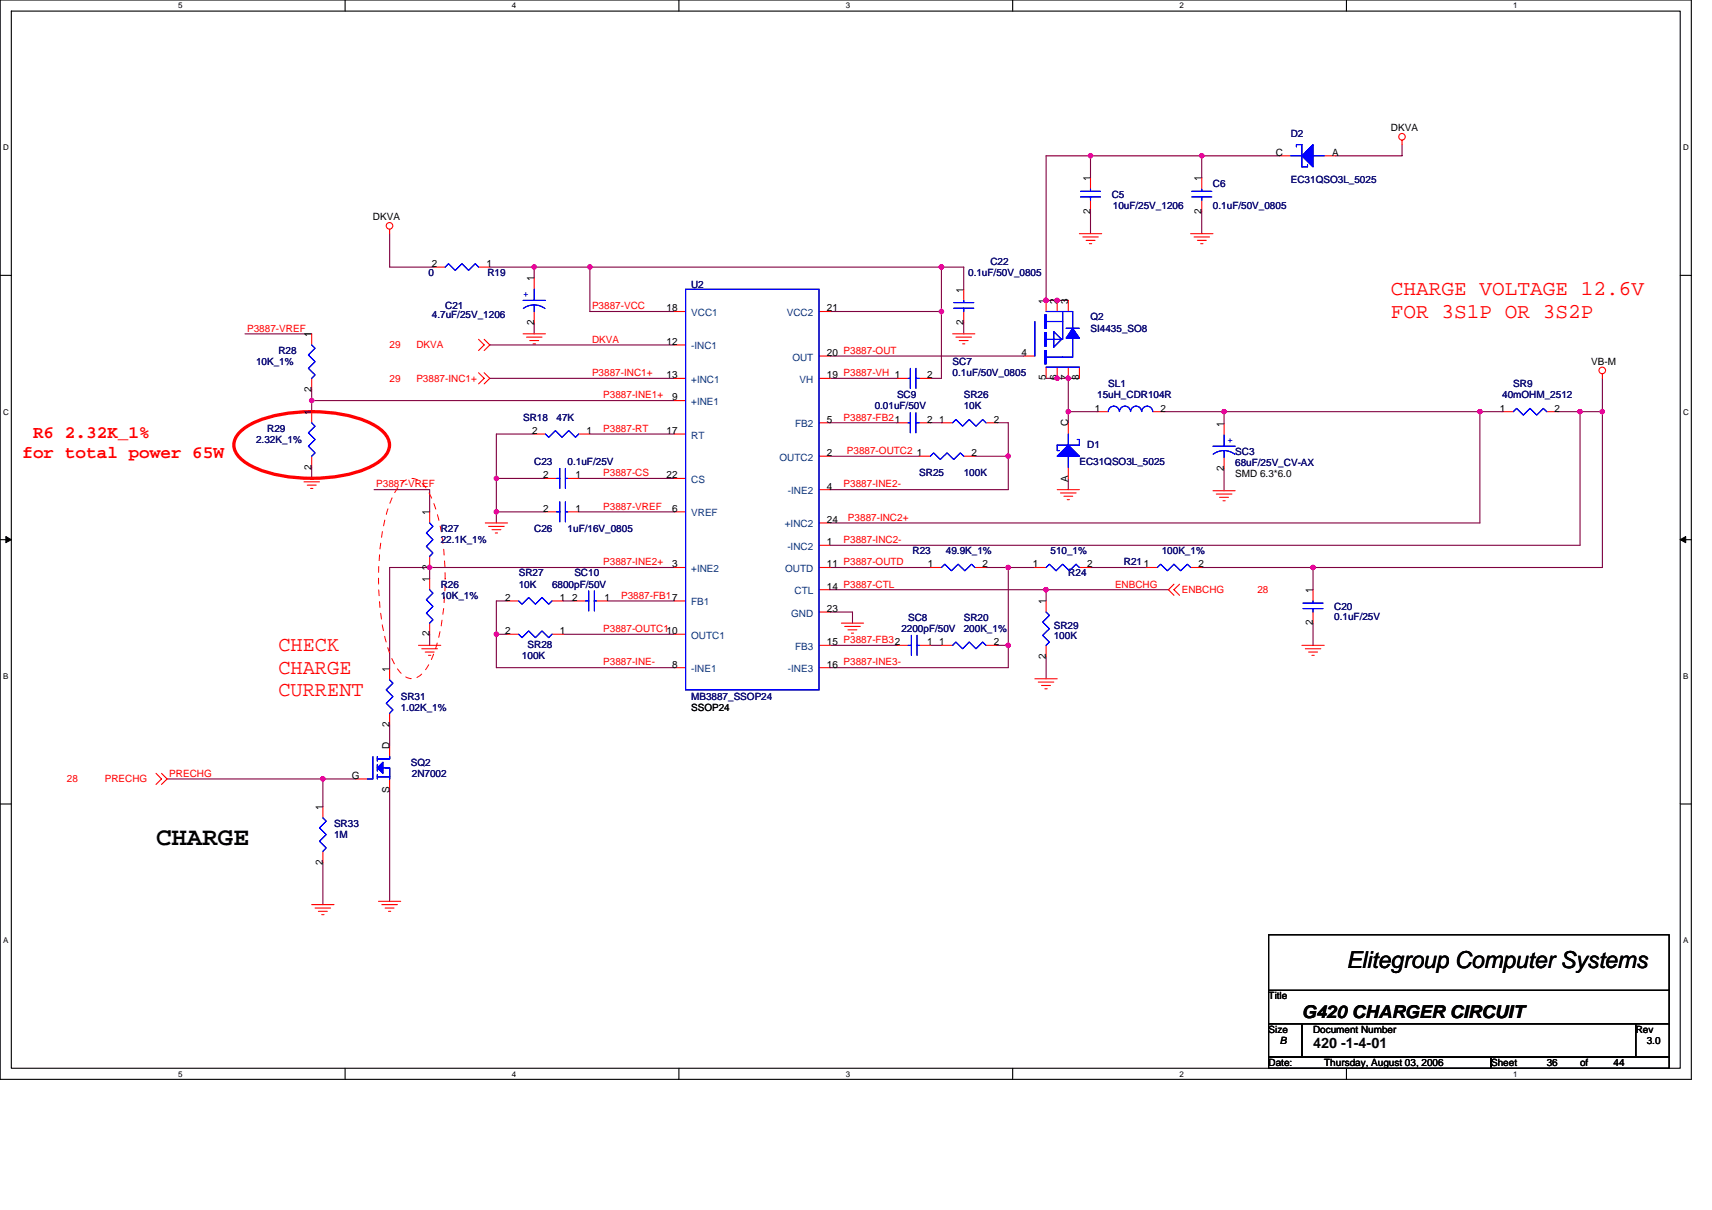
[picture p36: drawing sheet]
<svg xmlns="http://www.w3.org/2000/svg" width="297mm" height="210mm" viewBox="0 0 297 210" stroke-linecap="round" stroke-linejoin="round" font-family="sans-serif">
<defs><g id="words">
<text font-size="4.4" x="27.1" y="146.5">CHARGE</text>
<text font-size="4" x="233.6" y="167.9">Elitegroup Computer Systems</text>
<g font-size="3.7" fill="#f00">
<text x="241.3" y="51.2">CHARGE VOLTAGE 12.6V</text>
<text x="241.3" y="55.1">FOR 3S1P OR 3S2P</text>
<text x="48.3" y="112.9">CHECK</text>
<text x="48.3" y="116.9">CHARGE</text>
<text x="48.3" y="120.8">CURRENT</text>
</g>
<g font-size="3.1" fill="#f00">
<text x="5.7" y="75.9">R6 2.32K_1%</text>
<text x="3.9" y="79.4">for total power 65W</text>
</g>
<text font-size="3.1" x="225.9" y="176.6">G420 CHARGER CIRCUIT</text>
<text font-size="2.5" x="227.8" y="181.8">420 -1-4-01</text>
<g font-size="1.7" fill="#000080">
<text x="224" y="23.7">D2</text>
<text x="192.9" y="34.4">C5</text>
<text x="210.5" y="32.4">C6</text>
<text x="224" y="31.7">EC31QSO3L_5025</text>
<text x="193.1" y="36.3">10uF/25V_1206</text>
<text x="210.5" y="36.3">0.1uF/50V_0805</text>
<text x="74.4" y="47.9">0</text>
<text x="84.6" y="47.9">R19</text>
<text x="168" y="47.9">0.1uF/50V_0805</text>
<text x="171.8" y="45.9">C22</text>
<text x="77.3" y="53.7">C21</text>
<text x="119.9" y="50">U2</text>
<text x="74.9" y="55.2">4.7uF/25V_1206</text>
<text x="189.2" y="55.6">Q2</text>
<text x="189.2" y="57.5">SI4435_SO8</text>
<text x="44.4" y="63.3">10K_1%</text>
<text x="48.3" y="61.4">R28</text>
<text x="165.3" y="63.3">SC7</text>
<text x="165.3" y="65.2">0.1uF/50V_0805</text>
<text x="151.8" y="71">0.01uF/50V</text>
<text x="155.6" y="69.1">SC9</text>
<text x="167.2" y="69.1">SR26</text>
<text x="167.2" y="71">10K</text>
<text x="190.4" y="69.1">15uH_CDR104R</text>
<text x="192.3" y="67.2">SL1</text>
<text x="260.6" y="69.1">40mOHM_2512</text>
<text x="262.6" y="67.2">SR9</text>
<text x="44.4" y="76.8">2.32K_1%</text>
<text x="46.4" y="74.9">R29</text>
<text x="90.8" y="73">SR18</text>
<text x="96.6" y="73">47K</text>
<text x="188.6" y="77.8">D1</text>
<text x="92.7" y="80.7">C23</text>
<text x="98.5" y="80.7">0.1uF/25V</text>
<text x="159.5" y="82.6">SR25</text>
<text x="167.2" y="82.6">100K</text>
<text x="187.3" y="80.7">EC31QSO3L_5025</text>
<text x="214.3" y="79">SC3</text>
<text x="214.3" y="80.9">68uF/25V_CV-AX</text>
<text x="76.5" y="92.3">R27</text>
<text x="76.5" y="94.2">22.1K_1%</text>
<text x="92.7" y="92.3">C26</text>
<text x="98.5" y="92.3">1uF/16V_0805</text>
<text x="76.5" y="101.9">R26</text>
<text x="90" y="100">SR27</text>
<text x="90" y="101.9">10K</text>
<text x="95.8" y="101.9">6800pF/50V</text>
<text x="99.6" y="100">SC10</text>
<text x="158.3" y="96.1">R23</text>
<text x="164.1" y="96.1">49.9K_1%</text>
<text x="182.3" y="96.1">510_1%</text>
<text x="185.4" y="100">R24</text>
<text x="195" y="98.1">R21</text>
<text x="201.6" y="96.1">100K_1%</text>
<text x="76.5" y="103.8">10K_1%</text>
<text x="157.6" y="107.7">SC8</text>
<text x="167.2" y="107.7">SR20</text>
<text x="231.5" y="105.8">C20</text>
<text x="231.5" y="107.5">0.1uF/25V</text>
<text x="91.5" y="112.4">SR28</text>
<text x="156.4" y="109.6">2200pF/50V</text>
<text x="167.2" y="109.6">200K_1%</text>
<text x="182.8" y="109.1">SR29</text>
<text x="182.8" y="110.8">100K</text>
<text x="90.6" y="114.3">100K</text>
<text x="69.5" y="121.4">SR31</text>
<text x="69.5" y="123.4">1.02K_1%</text>
<text x="119.9" y="121.4">MB3887_SSOP24</text>
<text x="71.3" y="132.8">SQ2</text>
<text x="71.5" y="134.7">2N7002</text>
<text x="58" y="143.4">SR33</text>
<text x="58" y="145.4">1M</text>
</g>
<g font-size="1.7">
<text x="241.3" y="22.8">DKVA</text>
<text x="221.4" y="27">C</text>
<text x="231.1" y="27">A</text>
<text x="189.2" y="31.5" transform="rotate(-90 189.2 31.5)">1</text>
<text x="208.5" y="31.5" transform="rotate(-90 208.5 31.5)">1</text>
<text x="64.7" y="38.2">DKVA</text>
<text x="189.2" y="37" transform="rotate(-90 189.2 37)">2</text>
<text x="208.5" y="37" transform="rotate(-90 208.5 37)">2</text>
<text x="74.9" y="46.3">2</text>
<text x="84.4" y="46.3">1</text>
<text x="92.7" y="48.8" transform="rotate(-90 92.7 48.8)">1</text>
<text x="167.2" y="50.8" transform="rotate(-90 167.2 50.8)">1</text>
<text x="181.5" y="52.7" transform="rotate(-90 181.5 52.7)">1</text>
<text x="183.4" y="52.7" transform="rotate(-90 183.4 52.7)">2</text>
<text x="185.3" y="52.7" transform="rotate(-90 185.3 52.7)">3</text>
<text x="54.1" y="58.5" transform="rotate(-90 54.1 58.5)">1</text>
<text x="92.7" y="56.3" transform="rotate(-90 92.7 56.3)">2</text>
<text x="115.7" y="54">18</text>
<text x="115.7" y="59.8">12</text>
<text x="143.5" y="54">21</text>
<text x="167.2" y="56.3" transform="rotate(-90 167.2 56.3)">2</text>
<text x="115.7" y="65.6">13</text>
<text x="143.5" y="65.6">19 P3887-VH 1</text>
<text x="143.5" y="61.7">20 P3887-OUT</text>
<text x="160.8" y="65.6">2</text>
<text x="177.2" y="61.7">4</text>
<text x="181.5" y="66" transform="rotate(-90 181.5 66)">5</text>
<text x="183.4" y="66" transform="rotate(-90 183.4 66)">6</text>
<text x="185.3" y="66" transform="rotate(-90 185.3 66)">7</text>
<text x="187.3" y="66" transform="rotate(-90 187.3 66)">8</text>
<text x="276.1" y="63.3">VB-M</text>
<text x="54.1" y="72" transform="rotate(-90 54.1 72)">1</text>
<text x="54.1" y="67.9" transform="rotate(-90 54.1 67.9)">2</text>
<text x="116.6" y="69.5">9</text>
<text x="190" y="71.4">1</text>
<text x="201.4" y="71.4">2</text>
<text x="260.2" y="71.4">1</text>
<text x="269.7" y="71.4">2</text>
<text x="92.3" y="75.3">2</text>
<text x="101.8" y="75.3">1</text>
<text x="115.7" y="75.3">17</text>
<text x="143.5" y="73.3">5</text>
<text x="160.8" y="73.3">2</text>
<text x="163" y="73.3">1</text>
<text x="172.4" y="73.3">2</text>
<text x="185.3" y="73.9" transform="rotate(-90 185.3 73.9)">C</text>
<text x="212.4" y="74.1" transform="rotate(-90 212.4 74.1)">1</text>
<text x="54.1" y="81.4" transform="rotate(-90 54.1 81.4)">2</text>
<text x="94.2" y="83">2</text>
<text x="99.8" y="83">1</text>
<text x="115.7" y="83">22</text>
<text x="143.5" y="79.1">2</text>
<text x="159.1" y="79.1">1</text>
<text x="168.6" y="79.1">2</text>
<text x="185.3" y="83.6" transform="rotate(-90 185.3 83.6)">A</text>
<text x="212.4" y="81.6" transform="rotate(-90 212.4 81.6)">2</text>
<text x="214.3" y="82.8">SMD 6.3*6.0</text>
<text x="74.5" y="89.4" transform="rotate(-90 74.5 89.4)">1</text>
<text x="94.2" y="88.8">2</text>
<text x="99.8" y="88.8">1</text>
<text x="116.6" y="88.8">6</text>
<text x="143.5" y="84.9">4</text>
<text x="143.5" y="94.6">1</text>
<text x="143.5" y="90.7">24</text>
<text x="74.5" y="100.9" transform="rotate(-90 74.5 100.9)">1</text>
<text x="74.5" y="98.8" transform="rotate(-90 74.5 98.8)">2</text>
<text x="116.6" y="98.4">3</text>
<text x="143.5" y="98.4">11 P3887-OUTD</text>
<text x="161" y="98.4">1</text>
<text x="170.5" y="98.4">2</text>
<text x="179.2" y="98.4">1</text>
<text x="188.6" y="98.4">2</text>
<text x="198.5" y="98.4">1</text>
<text x="207.9" y="98.4">2</text>
<text x="87.7" y="104.2">2</text>
<text x="97.1" y="104.2">1</text>
<text x="99.2" y="104.2">2</text>
<text x="104.9" y="104.2">1</text>
<text x="143.5" y="102.3">14 P3887-CTL</text>
<text x="143.5" y="106.2">23</text>
<text x="181.5" y="104.8" transform="rotate(-90 181.5 104.8)">1</text>
<text x="227.8" y="102.9" transform="rotate(-90 227.8 102.9)">1</text>
<text x="74.5" y="110.4" transform="rotate(-90 74.5 110.4)">2</text>
<text x="87.7" y="110">2</text>
<text x="97.1" y="110">1</text>
<text x="143.5" y="111.9">15 P3887-FB32</text>
<text x="160.8" y="111.9">1</text>
<text x="163" y="111.9">1</text>
<text x="172.4" y="111.9">2</text>
<text x="227.8" y="108.5" transform="rotate(-90 227.8 108.5)">2</text>
<text x="67.6" y="116.6" transform="rotate(-90 67.6 116.6)">1</text>
<text x="116.6" y="115.8">8</text>
<text x="143.5" y="115.8">16 P3887-INE3-</text>
<text x="181.5" y="114.3" transform="rotate(-90 181.5 114.3)">2</text>
<text x="119.9" y="123.4">SSOP24</text>
<text x="67.6" y="129.9" transform="rotate(-90 67.6 129.9)">D</text>
<text x="67.6" y="126" transform="rotate(-90 67.6 126)">2</text>
<text x="61" y="135.1">G</text>
<text x="67.6" y="137.6" transform="rotate(-90 67.6 137.6)">S</text>
<text x="56" y="140.5" transform="rotate(-90 56 140.5)">1</text>
<text x="56" y="150" transform="rotate(-90 56 150)">2</text>
<text x="220.1" y="173.4">Title</text>
<text x="220.1" y="179.1">Size</text>
<text x="227.8" y="179.1">Document Number</text>
<text x="283.8" y="179.1">Rev</text>
<text x="220.1" y="184.9">Date:</text>
<text x="222" y="181.1">B</text>
<text x="229.8" y="184.9">Thursday, August 03, 2006</text>
<text x="258.7" y="184.9">Sheet</text>
<text x="268.4" y="184.9">36</text>
<text x="274.1" y="184.9">of</text>
<text x="279.9" y="184.9">44</text>
<text x="285.7" y="181.1">3.0</text>
</g>
<g font-size="1.7" fill="#00f">
<text x="90.8" y="51.6">+</text>
<text x="213" y="76.9">+</text>
</g>
<g font-size="1.7" fill="#f00">
<text x="102.7" y="53.7">P3887-VCC</text>
<text x="42.9" y="57.5">P3887-VREF</text>
<text x="102.7" y="59.5">DKVA</text>
<text x="67.6" y="60.4">29</text>
<text x="72.2" y="60.4">DKVA</text>
<text x="102.7" y="65.3">P3887-INC1+</text>
<text x="67.6" y="66.2">29</text>
<text x="72.2" y="66.2">P3887-INC1+</text>
<text x="104.7" y="69.1">P3887-INE1+</text>
<text x="104.7" y="74.9">P3887-RT</text>
<text x="146.4" y="73">P3887-FB21</text>
<text x="104.7" y="82.6">P3887-CS</text>
<text x="146.9" y="78.8">P3887-OUTC2</text>
<text x="65.3" y="84.6">P3887-VREF</text>
<text x="104.7" y="88.4">P3887-VREF</text>
<text x="146.4" y="84.6">P3887-INE2-</text>
<text x="146.4" y="94.2">P3887-INC2-</text>
<text x="147.1" y="90.3">P3887-INC2+</text>
<text x="104.7" y="98.1">P3887-INE2+</text>
<text x="193.5" y="101.9">ENBCHG</text>
<text x="107.8" y="103.9">P3887-FB17</text>
<text x="205" y="102.9">ENBCHG</text>
<text x="218.2" y="102.9">28</text>
<text x="104.7" y="109.6">P3887-OUTC110</text>
<text x="104.7" y="115.4">P3887-INE-</text>
<text x="11.6" y="135.7">28</text>
<text x="18.2" y="135.7">PRECHG</text>
<text x="29.4" y="134.7">PRECHG</text>
</g>
<g font-size="1.7" fill="#004080">
<text x="119.9" y="54.8">VCC1</text>
<text x="136.5" y="54.8">VCC2</text>
<text x="119.9" y="60.6">-INC1</text>
<text x="137.5" y="62.5">OUT</text>
<text x="119.9" y="70.3">+INE1</text>
<text x="119.9" y="66.4">+INC1</text>
<text x="138.7" y="66.4">VH</text>
<text x="119.9" y="76.1">RT</text>
<text x="137.9" y="74.1">FB2</text>
<text x="119.9" y="83.8">CS</text>
<text x="135.3" y="79.9">OUTC2</text>
<text x="119.9" y="89.6">VREF</text>
<text x="136.7" y="85.7">-INE2</text>
<text x="136.2" y="91.5">+INC2</text>
<text x="136.6" y="95.4">-INC2</text>
<text x="119.9" y="99.2">+INE2</text>
<text x="136.2" y="99.2">OUTD</text>
<text x="119.9" y="105">FB1</text>
<text x="137.3" y="107">GND</text>
<text x="137.9" y="103.1">CTL</text>
<text x="119.9" y="110.8">OUTC1</text>
<text x="137.9" y="112.7">FB3</text>
<text x="119.9" y="116.6">-INE1</text>
<text x="136.7" y="116.6">-INE3</text>
</g>
<g font-size="1.4">
<text x="30.9" y="1.5">5</text>
<text x="88.8" y="1.5">4</text>
<text x="146.7" y="1.5">3</text>
<text x="204.7" y="1.5">2</text>
<text x="262.6" y="1.5">1</text>
<text x=".5" y="26.1">D</text>
<text x="292" y="26.1">D</text>
<text x=".5" y="71.9">C</text>
<text x="292" y="71.9">C</text>
<text x=".5" y="117.8">B</text>
<text x="292" y="117.8">B</text>
<text x=".5" y="163.6">A</text>
<text x="292" y="163.6">A</text>
<text x="30.9" y="186.8">5</text>
<text x="88.8" y="186.8">4</text>
<text x="146.7" y="186.8">3</text>
<text x="204.7" y="186.8">2</text>
<text x="262.6" y="186.8">1</text>
</g>
</g></defs>
<path d="M0 0h293.5v187.2h-293.5zM2 1.9h289.5v183.4h-289.5z" fill="none" stroke="#000" stroke-width=".19"/>
<g fill="#fff">
<path d="M30.9 .2h.8v1.6h-.8z"/>
<path d="M30.9 185.5h.8v1.6h-.8z"/>
</g>
<path d="M59.9 0v1.9M59.9 185.3v1.9" fill="none" stroke="#000" stroke-width=".19"/>
<g fill="#fff">
<path d="M88.8 .2h.8v1.6h-.8z"/>
<path d="M88.8 185.5h.8v1.6h-.8z"/>
</g>
<path d="M117.8 0v1.9M117.8 185.3v1.9" fill="none" stroke="#000" stroke-width=".19"/>
<g fill="#fff">
<path d="M146.7 .2h.8v1.6h-.8z"/>
<path d="M146.7 185.5h.8v1.6h-.8z"/>
</g>
<path d="M175.7 0v1.9M175.7 185.3v1.9" fill="none" stroke="#000" stroke-width=".19"/>
<g fill="#fff">
<path d="M204.7 .2h.7v1.6h-.7z"/>
<path d="M204.7 185.5h.7v1.6h-.7z"/>
</g>
<path d="M233.6 0v1.9M233.6 185.3v1.9" fill="none" stroke="#000" stroke-width=".19"/>
<g fill="#fff">
<path d="M262.6 .2h.7v1.6h-.7z"/>
<path d="M262.6 185.5h.7v1.6h-.7z"/>
<path d="M.5 24.8h1v1.6h-1z"/>
<path d="M292 24.8h1v1.6h-1z"/>
<path d="M.5 70.7h1v1.5h-1z"/>
<path d="M292 70.7h1v1.5h-1z"/>
</g>
<path d="M0 47.8h2M291.5 47.8h2" fill="none" stroke="#000" stroke-width=".19"/>
<g fill="#fff">
<path d="M.5 116.5h.9v1.6h-.9z"/>
<path d="M292 116.5h.9v1.6h-.9z"/>
</g>
<path d="M0 93.6h2M291.5 93.6h2" fill="none" stroke="#000" stroke-width=".19"/>
<path d="M1 93.1l1 .5-1 .5zM291.5 93.6l1-.5v1z" fill="#000" stroke="#000" stroke-width=".17"/>
<g fill="#fff">
<path d="M.5 162.4h.9v1.5h-.9z"/>
<path d="M292 162.4h.9v1.5h-.9z"/>
</g>
<path d="M0 139.5h2M291.5 139.5h2M220.1 177.6h5.8v5.8h-5.8zM220.1 162.2h69.5v9.6h-69.5zM220.1 171.8h69.5v5.8h-69.5zM225.9 177.6h57.9v5.8h-57.9zM283.8 177.6h5.8v5.8h-5.8zM220.1 183.4h38.6v1.9h-38.6zM258.7 183.4h30.9v1.9h-30.9z" fill="none" stroke="#000" stroke-width=".19"/>
<g fill="none" stroke="#800040" stroke-width=".19">
<path d="M189.2 27v3.9M189.2 36.7v3.8M208.5 27v3.9M208.5 36.7v3.8M222 27h-40.5v25.1h3.9M243.3 25.1v1.9h-11.6M42.5 57.9h11.6M67.6 40.5v5.8h7.7M85 46.3h82.2v3.9M85 59.8h32M92.7 46.3v2M92.7 56v1.9"/>
<path d="M102.3 46.3v7.7h14.7M144 54h19.3M163.3 46.3v19.3h-1.9M167.2 56v1.9M54.1 67.6v3.8M54.1 69.5h62.9M85 65.6h32M92.7 75.3h-6.6v15.4M102.3 75.3h14.7M144 65.6h11.6M144 79.1h15.5M144 61.8h33.6"/>
<path d="M144 73.3h11.6M161.4 73.3h1.9M169.1 79.1h5.8M173 73.3h1.9v11.6h-30.9M181.5 65.6h5.8M185.4 65.6v7.7M185.4 71.4h5M201.9 71.4h58.7M212.4 71.4v2.2M256.8 71.4v19.3h-112.8M270.3 71.4h7.7M274.1 71.4v23.2h-130.1"/>
<path d="M278 65.6v32.8h-69.5M54.1 81.1v1.9M64.9 84.9h9.6v3.9M74.5 98.4v2M86.1 83h8.5M86.1 88.8h8.5M100.4 83h16.6M100.4 88.8h16.6M117 98.4h-49.4v17.6M144 98.4h17.4M171.1 98.4h8.5M174.9 98.4v17.4h-30.9"/>
<path d="M185.4 83v1.9M189.2 98.4h9.7M212.4 81.3v3.8M227.8 98.4v3.9M74.5 110v2M86.1 110h2M88.1 104.2h-2v11.6h30.9M97.7 110h19.3M97.7 104.2h1.9M105.4 104.2h11.6M144 102.3h58.7M144 106.2h3.9v1.9"/>
<path d="M144 112h11.6M161.4 112h1.9M173 112h1.9M181.5 102.3v1.9M181.5 113.9v3.9M227.8 108.1v3.9M29 135.1h32.8M56 135.1v4.9M67.6 125.7v3.6M67.6 137.1v19.3M56 149.6v7.3"/>
</g>
<g fill="#f0f" stroke="#f0f" stroke-width=".19">
<circle cx="163.3" cy="46.3" r=".38"/>
<circle cx="185.3" cy="65.6" r=".38"/>
<circle cx="183.4" cy="65.6" r=".38"/>
<circle cx="174.9" cy="98.4" r=".38"/>
<circle cx="86.1" cy="83" r=".38"/>
<circle cx="181.5" cy="52.1" r=".38"/>
<circle cx="102.3" cy="46.3" r=".38"/>
<circle cx="92.7" cy="46.3" r=".38"/>
<circle cx="208.5" cy="27" r=".38"/>
<circle cx="189.2" cy="27" r=".38"/>
<circle cx="174.9" cy="79.1" r=".38"/>
<circle cx="74.5" cy="98.4" r=".38"/>
<circle cx="227.8" cy="98.4" r=".38"/>
<circle cx="278" cy="71.4" r=".38"/>
<circle cx="181.5" cy="102.3" r=".38"/>
<circle cx="183.4" cy="52.1" r=".38"/>
<circle cx="185.3" cy="71.4" r=".38"/>
<circle cx="56" cy="135.1" r=".38"/>
<circle cx="274.1" cy="71.4" r=".37"/>
<circle cx="86.1" cy="88.8" r=".38"/>
<circle cx="163.3" cy="54" r=".38"/>
<circle cx="86.1" cy="110" r=".38"/>
<circle cx="54.1" cy="69.5" r=".38"/>
<circle cx="256.8" cy="71.4" r=".38"/>
<circle cx="212.4" cy="71.4" r=".38"/>
<circle cx="174.9" cy="111.9" r=".38"/>
</g>
<g fill="none" stroke="#f00" stroke-width=".19">
<path d="M67.6 39.8v.7M189.2 30.9v1.9M189.2 34.7v2M208.5 30.9v1.9M208.5 34.7v2M222 27h2M229.8 27h1.9M243.3 24.3v.8M54.1 57.9v1.9M75.3 46.3h2M83 58.9l1 .9-1 1M83 46.3h2"/>
<path d="M84 58.9l1 .9-1 1M90.8 57.9h3.8M91.4 58.5h2.6M91.9 59.1h1.6M92.5 59.6h.4M92.7 48.3v1.9M92.7 54v2M117 54h2M117 59.8h2M142.1 54h1.9M165.3 57.9h3.8M165.9 58.5h2.7"/>
<path d="M166.4 59.1h1.6M167 59.6h.4M167.2 50.2v1.9M167.2 54v2M181.5 52.1v1.9M183.4 52.1v1.9M185.4 52.1v1.9M187.3 40.5h3.9M187.9 41.1h2.7M188.4 41.7h1.6M189 42.3h.4M206.6 40.5h3.9"/>
<path d="M207.2 41.1h2.7M207.7 41.7h1.6M208.3 42.3h.4M54.1 65.6v2M54.1 71.4v1.9M54.1 79.1v2M83 64.7l1 .9-1 1M84 64.7l1 .9-1 1M92.7 75.3h1.9M100.4 75.3h1.9M117 65.6h2M117 69.5h2"/>
<path d="M117 75.3h2M142.1 61.8h1.9M142.1 73.3h1.9M142.1 79.1h1.9M142.1 65.6h1.9M155.6 73.3h2M155.6 65.6h2M159.5 73.3h1.9M159.5 79.1h1.9M159.5 65.6h1.9M163.3 73.3h2M167.2 79.1h1.9"/>
<path d="M171.1 73.3h1.9M177.6 61.8h2M181.5 63.7v1.9M183.4 63.7v1.9M185.4 63.7v1.9M185.4 73.3v2M187.3 63.7v1.9M190.4 71.4h1.9M200 71.4h1.9M212.4 73.6v1.9M212.4 79.3v2M260.6 71.4h2"/>
<path d="M268.4 71.4h1.9M278 64.9v.7M52.2 83h3.8M52.7 83.6h2.7M53.3 84.2h1.6M53.9 84.7h.4M74.5 88.8v1.9M74.5 96.5v1.9M84.2 90.7h3.9M84.8 91.3h2.7M85.4 91.9h1.5M85.9 92.5h.4"/>
<path d="M94.6 83h2M94.6 88.8h2M98.5 83h1.9M98.5 88.8h1.9M117 83h2M117 98.4h2M117 88.8h2M142.1 84.9h1.9M142.1 90.7h1.9M142.1 98.4h1.9M142.1 94.6h1.9M161.4 98.4h1.9"/>
<path d="M169.1 98.4h2M179.6 98.4h1.9M183.4 84.9h3.9M184 85.5h2.7M184.6 86.1h1.5M185.2 86.7h.3M185.4 81.1v1.9M187.3 98.4h1.9M198.9 98.4h1.9M206.6 98.4h1.9M210.5 85.1h3.8M211 85.7h2.7"/>
<path d="M211.6 86.3h1.5M212.2 86.9h.4M67.6 116v1.9M72.6 112h3.9M73.2 112.5h2.7M73.8 113.1h1.5M74.4 113.7h.3M74.5 100.4v1.9M74.5 108.1v1.9M88.1 110h1.9M88.1 104.2h1.9M95.8 110h1.9"/>
<path d="M95.8 104.2h1.9M99.6 104.2h2M103.5 104.2h1.9M117 110h2M117 104.2h2M117 115.8h2M142.1 112h1.9M142.1 115.8h1.9M142.1 102.3h1.9M142.1 106.2h1.9M146 108.1h3.8M146.6 108.7h2.7"/>
<path d="M147.1 109.3h1.6M147.7 109.8h.4M155.6 112h2M159.5 112h1.9M163.3 112h2M171.1 112h1.9M179.6 117.8h3.8M180.1 118.3h2.7M180.7 118.9h1.6M181.3 119.5h.4M181.5 104.2v2M181.5 112v1.9"/>
<path d="M203.7 101.3l-1 1 1 1M204.7 101.3l-1 1 1 1M225.9 112h3.9M226.5 112.5h2.7M227.1 113.1h1.5M227.6 113.7h.4M227.8 102.3v1.9M227.8 106.2v1.9M27.1 134.2l.9 .9-.9 1M28 134.2l1 .9-1 1M56 140v1.9M61.8 135.1h1.9"/>
<path d="M67.6 123.7v2M67.6 129.3v2M67.6 135.1v2M54.1 156.9h3.9M54.7 157.5h2.7M55.2 158.1h1.6M55.8 158.7h.4M56 147.7v1.9M65.7 156.4h3.8M66.2 156.9h2.8M66.8 157.5h1.6M67.4 158.1h.4"/>
<circle cx="67.6" cy="39.2" r=".57"/>
<circle cx="243.2" cy="23.7" r=".57"/>
<circle cx="278" cy="64.3" r=".57"/>
</g>
<path d="M41.5 75.1a12.3 12.3 0 0 1 6.2-3 27.9 27.9 0 0 1 16.5 1.3 6.1 6.1 0 0 1 3.3 3.1 3.1 3.1 0 0 1-1.5 3.4 18.9 18.9 0 0 1-10.2 3 24.1 24.1 0 0 1-12.8-2.4 4.4 4.4 0 0 1-2.4-3.3l.1-.7 .3-.7z" fill="none" stroke="#f00" stroke-width=".57"/>
<path d="M69.5 84a2.38 2.38 0 0 1 3.9 0 15.7 15.7 0 0 1 2.9 7 46.1 46.1 0 0 1-.8 21.6 10 10 0 0 1-2.7 4.7 2.28 2.28 0 0 1-3.3-.6 15.7 15.7 0 0 1-2.9-7 46.3 46.3 0 0 1 .8-21.6 11.4 11.4 0 0 1 2.1-4.1z" fill="none" stroke="#f00" stroke-width=".17" stroke-dasharray="1 1 1 1 1 1 1 1"/>
<g fill="#00f" stroke="#00f" stroke-width=".19">
<path d="M186.1 56.9l1.2 1.8h-2.3z" fill-rule="evenodd"/>
<path d="M186.1 56.9l1.2 1.8h-2.3z" fill-rule="evenodd"/>
<path d="M227.8 25.1v3.9l-1.9-2z" fill-rule="evenodd"/>
<path d="M227.8 25.1v3.9l-1.9-2z" fill-rule="evenodd"/>
<path d="M65.5 133.2l.9-1v2z" fill-rule="evenodd"/>
<path d="M65.5 133.2l.9-1v2z" fill-rule="evenodd"/>
<path d="M183.4 79.1l2-1.9 1.9 1.9z" fill-rule="evenodd"/>
<path d="M183.4 79.1l2-1.9 1.9 1.9z" fill-rule="evenodd"/>
</g>
<g fill="none" stroke="#00f" stroke-width=".19">
<path d="M187.5 34.2h3.4M187.5 33.2h3.4M189.2 32.8v.4M189.2 34.2v.5M206.8 34.2h3.4M206.8 33.2h3.4M208.5 32.8v.4M208.5 34.2v.5M224 27h1.9M224.9 25.5v-.4h1v3.9h1v-.4M227.8 27h2M54.1 59.8l.6 .6-1.2 1.2 1.2 1.1-1.2 1.2 1.2 1.1-.6 .6"/>
<path d="M77.3 46.3l.5-.6 1.2 1.2 1.2-1.2 1.1 1.2 1.2-1.2 .5 .6M90.8 52.1h3.8M90.8 53.5a3.1 3.1 0 0 1 3.7 0M92.7 50.2v1.9M92.7 52.9v1.1M119 50.2h23.1v69.5h-23.1zM165.5 53.5h3.4M165.5 52.5h3.4M167.2 52.1v.4M167.2 53.5v.5M179.6 55.8v6M181.3 54.6h.2v2.3h-.2z"/>
<path d="M181.3 57.7h.2v2.3h-.2zM181.5 54h4.6v2.9M182.8 57.5l1.4 1.4-1.4 1.3zM184.4 54v1.8h-2.9M184.4 55.8v3.1h-2.9M185 56.9h2.3M186.1 58.7v3.3h-4.6M54.1 73.3l.6 .6-1.2 1.2 1.2 1.1-1.2 1.2 1.2 1.2-.6 .5M94.6 75.3l.6 .6 1.2-1.2 1.1 1.2 1.2-1.2 1.1 1.2 .6-.6M157.6 73.3h.3M157.6 65.6h.3M157.9 63.9v3.5"/>
<path d="M157.9 71.6v3.5M158.9 73.3h.6M158.9 63.9v3.5M158.9 71.6v3.5M158.9 65.6h.6M161.4 79.1l.6-.5 1.1 1.1 1.2-1.1 1.2 1.1 1.1-1.1 .6 .5M165.3 73.3l.6-.5 1.1 1.1 1.2-1.1 1.1 1.1 1.2-1.1 .6 .5M181.3 60.8h.2v2.3h-.2zM181.5 63.7h5.8M185.4 75.3v1.9M185.4 79.1v2M186.9 76.2h.4v1h-3.9v1h.4"/>
<path d="M192.3 71.4a.96 .96 0 0 1 1-.9 .96 .96 0 0 1 .9 .9 .96 .96 0 0 1 1-.9 .96 .96 0 0 1 .9 .9M196.2 71.4a.95 .95 0 0 1 .9-.9 .95 .95 0 0 1 1 .9M198.1 71.4a.95 .95 0 0 1 .9-.9 .95 .95 0 0 1 1 .9M210.5 77.4h3.8M210.5 78.8a3.1 3.1 0 0 1 3.7 0M212.4 75.5v1.9M212.4 78.2v1.1M262.6 71.4l.5-.6 1.2 1.2 1.2-1.2 1.1 1.2 1.2-1.2 .6 .6M74.5 90.7l.6 .6-1.1 1.2 1.1 1.1-1.1 1.2 1.1 1.1-.6 .6M96.6 83h.5M96.6 88.8h.5M97.1 81.3v3.4"/>
<path d="M97.1 87.1v3.4M98.1 83h.4M98.1 81.3v3.4M98.1 87.1v3.4M98.1 88.8h.4M163.3 98.4l.6-.5 1.2 1.1 1.1-1.1 1.2 1.1 1.2-1.1 .5 .5M181.5 98.4l.6-.5 1.1 1.1 1.2-1.1 1.1 1.1 1.2-1.1 .6 .5M200.8 98.4l.6-.5 1.1 1.1 1.2-1.1 1.1 1.1 1.2-1.1 .6 .5M67.6 117.9l.6 .6-1.2 1.2 1.2 1.1-1.2 1.2 1.2 1.1-.6 .6M74.5 102.3l.6 .6-1.1 1.1 1.1 1.2-1.1 1.2 1.1 1.1-.6 .6M90 110l.6 .6 1.1-1.1 1.2 1.1 1.1-1.1 1.2 1.1 .6-.6M90 104.2l.6 .6 1.1-1.1 1.2 1.1 1.1-1.1 1.2 1.1 .6-.6"/>
<path d="M101.6 104.2h.5M102.1 102.5v3.5M103.1 104.2h.4M103.1 102.5v3.5M157.6 112h.5M158.1 110.2v3.5M159.1 112h.4M159.1 110.2v3.5M165.3 112l.6-.6 1.1 1.1 1.2-1.1 1.1 1.1 1.2-1.1 .6 .6M181.5 106.2l.6 .5-1.2 1.2 1.2 1.2-1.2 1.1 1.2 1.2-.6 .6M226.1 105.6h3.4M226.1 104.6h3.4"/>
<path d="M227.8 104.2v.4M227.8 105.6v.6M64.7 131.3v3.8h-1M65.5 131.7h2.1v-.4v.4h-1.9M65.5 134.7h2.1M65.5 131.3v.7M65.5 132.6v1.2M65.5 134.3v.8M66.4 133.2h1.2v1.9v-1.9h-.8M56 141.9l.6 .6-1.2 1.1 1.2 1.2-1.2 1.1 1.2 1.2-.6 .6"/>
</g>
<use href="#words"/>
</svg>
